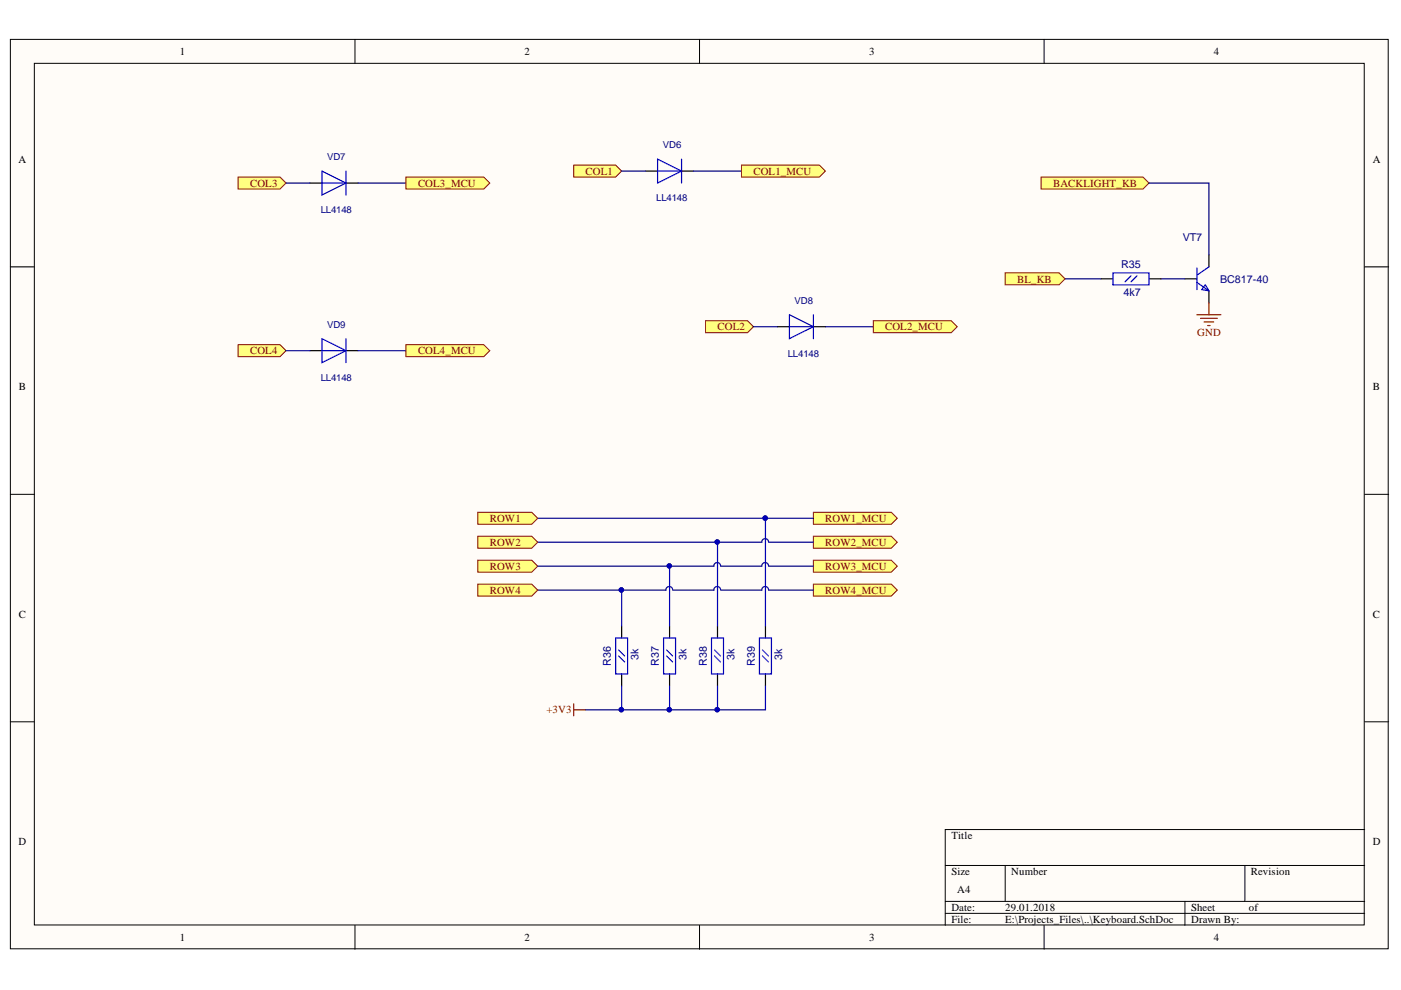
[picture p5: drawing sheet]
<svg xmlns="http://www.w3.org/2000/svg" width="297mm" height="210mm" viewBox="0 0 297 210" stroke-linecap="round" stroke-linejoin="round" font-family="sans-serif">
<defs><g id="words">
<g font-size="2.3">
<text x="38.1" y="11.7">1</text>
<text x="111.2" y="11.7">2</text>
<text x="184.3" y="11.7">3</text>
<text x="257.4" y="11.7">4</text>
<text x="3.9" y="34.5">A</text>
<text x="291.1" y="34.5">A</text>
<text x="4" y="82.7">B</text>
<text x="291.1" y="82.7">B</text>
<text x="4" y="131">C</text>
<text x="291.1" y="131">C</text>
<text x="3.9" y="179.2">D</text>
<text x="201.7" y="177.9">Title</text>
<text x="291.1" y="179.2">D</text>
<text x="201.7" y="185.6">Size</text>
<text x="214.4" y="185.6">Number</text>
<text x="265.2" y="185.6">Revision</text>
<text x="203" y="189.4">A4</text>
<text x="201.7" y="193.2">Date:</text>
<text x="201.7" y="195.7">File:</text>
<text x="213.1" y="193.2">29.01.2018</text>
<text x="213.1" y="195.7">E:\Projects_Files\..\Keyboard.SchDoc</text>
<text x="252.5" y="193.2">Sheet</text>
<text x="252.5" y="195.7">Drawn By:</text>
<text x="264.8" y="193.2">of</text>
<text x="38.1" y="199.5">1</text>
<text x="111.2" y="199.5">2</text>
<text x="184.3" y="199.5">3</text>
<text x="257.4" y="199.5">4</text>
</g>
<g font-size="2.3" fill="#800000">
<text x="53" y="39.5">COL3</text>
<text x="88.6" y="39.5">COL3_MCU</text>
<text x="124.2" y="37">COL1</text>
<text x="159.8" y="37">COL1_MCU</text>
<text x="223.3" y="39.5">BACKLIGHT_KB</text>
<text x="215.7" y="59.9">BL_KB</text>
<text x="152.1" y="70.1">COL2</text>
<text x="187.7" y="70.1">COL2_MCU</text>
<text x="253.8" y="71.3">GND</text>
<text x="53" y="75.1">COL4</text>
<text x="88.6" y="75.1">COL4_MCU</text>
<text x="103.9" y="110.7">ROW1</text>
<text x="175" y="110.7">ROW1_MCU</text>
<text x="103.9" y="115.8">ROW2</text>
<text x="175" y="115.8">ROW2_MCU</text>
<text x="103.9" y="125.9">ROW4</text>
<text x="103.9" y="120.8">ROW3</text>
<text x="175" y="120.8">ROW3_MCU</text>
<text x="175" y="125.9">ROW4_MCU</text>
<text x="115.9" y="151.2">+3V3</text>
</g>
<g font-size="2.3" fill="#000080">
<text x="250.8" y="51">VT7</text>
<text x="237.7" y="56.9">R35</text>
<text x="258.7" y="59.9">BC817-40</text>
<text x="238.2" y="62.7">4k7</text>
<text x="129.5" y="141.1" transform="rotate(-90 129.5 141.1)">R36</text>
<text x="135.4" y="140" transform="rotate(-90 135.4 140)">3k</text>
<text x="139.7" y="141.1" transform="rotate(-90 139.7 141.1)">R37</text>
<text x="145.5" y="140" transform="rotate(-90 145.5 140)">3k</text>
<text x="149.9" y="141.1" transform="rotate(-90 149.9 141.1)">R38</text>
<text x="155.7" y="140" transform="rotate(-90 155.7 140)">3k</text>
<text x="160" y="141.1" transform="rotate(-90 160 141.1)">R39</text>
<text x="165.8" y="140" transform="rotate(-90 165.8 140)">3k</text>
</g>
<g font-size="2" fill="#000080">
<text x="69.3" y="34">VD7</text>
<text x="140.6" y="31.4">VD6</text>
<text x="68" y="45.1">LL4148</text>
<text x="139.1" y="42.6">LL4148</text>
<text x="168.5" y="64.5">VD8</text>
<text x="69.3" y="69.5">VD9</text>
<text x="167" y="75.6">LL4148</text>
<text x="68" y="80.7">LL4148</text>
</g>
</g></defs>
<g fill="#fffcf8" stroke="#000" stroke-width=".21">
<path d="M2.2 8.4h292.1v192.8h-292.1z"/>
<path d="M7.3 13.4h281.9v182.7h-281.9z"/>
</g>
<g fill="none" stroke="#000" stroke-width=".21">
<path d="M75.3 8.4v5M148.3 8.4v5M221.4 8.4v5M2.2 56.6h5.1M289.3 56.6h5.1M2.2 104.8h5.1M289.3 104.8h5.1M2.2 153h5.1M289.3 153h5.1M289.3 175.9h-88.9v20.3M75.3 196.2v5.1M148.3 196.2v5.1"/>
<path d="M200.4 183.5h88.9M200.4 191.1h88.9M200.4 193.7h88.9M213.1 183.5v7.6M221.4 196.2v5.1M251.2 191.1v5.1M263.9 183.5v7.6"/>
</g>
<path d="M65.7 38.8h2.6M73.4 38.8h2.5M136.9 36.3h2.5M144.5 36.3h2.5M65.7 74.3h2.6M73.4 74.3h2.5M164.8 69.3h2.6M172.5 69.3h2.5" fill="none" stroke="#000" stroke-width=".25"/>
<path d="M68.3 36.3l5.1 2.5-5.1 2.6zM68.3 38.8h5.1M73.4 36.3v5.1M139.4 33.7l5.1 2.6-5.1 2.5zM139.4 36.3h5.1M144.5 33.7v5.1M68.3 71.8l5.1 2.5-5.1 2.6zM68.3 74.3h5.1M73.4 71.8v5.1M167.4 66.7l5.1 2.6-5.1 2.5zM167.4 69.3h5.1M172.5 66.7v5.1" fill="none" stroke="#00f" stroke-width=".25"/>
<g fill="#ffff80" stroke="#800000" stroke-width=".21">
<path d="M121.6 35h8.9l1.3 1.3-1.3 1.2h-8.9z" fill-rule="evenodd"/>
<path d="M149.6 68h8.9l1.2 1.3-1.2 1.2h-8.9z" fill-rule="evenodd"/>
<path d="M50.5 37.5h8.9l1.2 1.3-1.2 1.3h-8.9z" fill-rule="evenodd"/>
<path d="M50.5 73.1h8.9l1.2 1.2-1.2 1.3h-8.9z" fill-rule="evenodd"/>
</g>
<path d="M75.9 38.8h10.2M147 36.3h10.2M75.9 74.3h10.2M175 69.3h10.2" fill="none" stroke="#000080" stroke-width=".25"/>
<g fill="#ffff80" stroke="#800000" stroke-width=".21">
<path d="M157.2 35h16.5l1.3 1.3-1.3 1.2h-16.5z" fill-rule="evenodd"/>
<path d="M185.2 68h16.5l1.2 1.3-1.2 1.2h-16.5z" fill-rule="evenodd"/>
<path d="M86.1 37.5h16.5l1.2 1.3-1.2 1.3h-16.5z" fill-rule="evenodd"/>
<path d="M86.1 73.1h16.5l1.2 1.2-1.2 1.3h-16.5z" fill-rule="evenodd"/>
</g>
<path d="M131.8 132.7v2.6M142 132.7v2.6M152.1 132.7v2.6M162.3 132.7v2.6M131.8 142.9v2.5M142 142.9v2.5M152.1 142.9v2.5M162.3 142.9v2.5" fill="none" stroke="#000" stroke-width=".25"/>
<path d="M130.5 135.3h2.6v7.6h-2.6zM131.2 139.1l1.2 1.2M131.2 137.8l1.2 1.3M140.7 135.3h2.5v7.6h-2.5zM141.3 139.1l1.3 1.2M141.3 137.8l1.3 1.3M150.9 135.3h2.5v7.6h-2.5zM151.5 139.1l1.3 1.2M151.5 137.8l1.3 1.3M161 135.3h2.6v7.6h-2.6zM161.7 139.1l1.2 1.2M161.7 137.8l1.2 1.3" fill="none" stroke="#00f" stroke-width=".25"/>
<path d="M121.6 149.2v2.6M121.6 150.5h2.6" fill="none" stroke="#800000" stroke-width=".25"/>
<path d="M131.8 145.4v5.1h-7.6M142 145.4v5.1h-10.2M152.1 145.4v5.1h-10.1M162.3 145.4v5.1h-10.2" fill="none" stroke="#000080" stroke-width=".25"/>
<g fill="#000080" stroke="#000080" stroke-width=".21">
<circle cx="131.7" cy="150.5" r=".47"/>
<circle cx="141.9" cy="150.5" r=".47"/>
<circle cx="152.1" cy="150.5" r=".47"/>
</g>
<g fill="#ffff80" stroke="#800000" stroke-width=".21">
<path d="M172.5 108.6h16.5l1.2 1.3-1.2 1.3h-16.5z" fill-rule="evenodd"/>
<path d="M172.5 113.7h16.5l1.2 1.3-1.2 1.2h-16.5z" fill-rule="evenodd"/>
<path d="M172.5 118.8h16.5l1.2 1.2-1.2 1.3h-16.5z" fill-rule="evenodd"/>
<path d="M172.5 123.8h16.5l1.2 1.3-1.2 1.3h-16.5z" fill-rule="evenodd"/>
</g>
<path d="M114 115h38.1v17.7M114 109.9h48.3v22.8M114 125.1h17.8v7.6" fill="none" stroke="#000080" stroke-width=".25"/>
<g fill="#000080" stroke="#000080" stroke-width=".21">
<circle cx="131.7" cy="125.1" r=".47"/>
<circle cx="152.1" cy="114.9" r=".46"/>
<circle cx="162.2" cy="109.8" r=".47"/>
</g>
<g fill="#ffff80" stroke="#800000" stroke-width=".21">
<path d="M101.3 123.8h11.4l1.3 1.3-1.3 1.3h-11.4z" fill-rule="evenodd"/>
<path d="M101.3 118.8h11.4l1.3 1.2-1.3 1.3h-11.4z" fill-rule="evenodd"/>
</g>
<path d="M114 120h28v12.7" fill="none" stroke="#000080" stroke-width=".25"/>
<circle cx="141.9" cy="120" r=".46" fill="#000080" stroke="#000080" stroke-width=".21"/>
<g fill="#ffff80" stroke="#800000" stroke-width=".21">
<path d="M101.3 113.7h11.4l1.3 1.3-1.3 1.2h-11.4z" fill-rule="evenodd"/>
<path d="M101.3 108.6h11.4l1.3 1.3-1.3 1.3h-11.4z" fill-rule="evenodd"/>
</g>
<g fill="none" stroke="#000080" stroke-width=".25">
<path d="M162.3 109.9h10.2M162.9 115a.72 .72 0 0 0-.7-.8 .72 .72 0 0 0-.7 .8h-9.4M163.1 115h9.4M131.8 125.1h9.4M142 120h9.4M142.6 125.1a.72 .72 0 0 0-.7-.7 .72 .72 0 0 0-.7 .7M142.7 125.1h8.7M152.8 125.1a.72 .72 0 0 0-.7-.7 .72 .72 0 0 0-.8 .7M152.8 120a.72 .72 0 0 0-.7-.7 .72 .72 0 0 0-.8 .7M152.9 125.1h8.6M162.9 125.1a.72 .72 0 0 0-.7-.7 .72 .72 0 0 0-.7 .7M162.9 120a.72 .72 0 0 0-.7-.7 .72 .72 0 0 0-.7 .7h-8.6"/>
<path d="M163.1 125.1h9.4M163.1 120h9.4"/>
</g>
<g fill="#000080" stroke="#000080" stroke-width=".21">
<circle cx="131.7" cy="125.1" r=".47"/>
<circle cx="141.9" cy="120" r=".46"/>
<circle cx="152.1" cy="114.9" r=".46"/>
<circle cx="162.2" cy="109.8" r=".47"/>
</g>
<path d="M251.2 59.1h2.6M256.3 54v2.6M256.3 61.7v2.5" fill="none" stroke="#000" stroke-width=".25"/>
<path d="M253.8 59.9l2.5 1.8M253.8 56.8v4.6M256.3 56.6l-2.5 1.8M255.6 60.4l.7 1.3-1.5-.3z" fill="none" stroke="#00f" stroke-width=".25"/>
<path d="M220.7 37.5h21.6l1.3 1.3-1.3 1.3h-21.6z" fill-rule="evenodd" fill="#ffff80" stroke="#800000" stroke-width=".21"/>
<path d="M243.6 38.8h12.7v15.2M225.8 59.1h7.6M246.1 59.1h5.1" fill="none" stroke="#000080" stroke-width=".25"/>
<path d="M253.8 66.7h5.1M254.5 67.5h3.6M255.3 68.3h2M256.1 69h.5M256.3 64.2v2.5" fill="none" stroke="#800000" stroke-width=".25"/>
<path d="M213.1 57.8h11.4l1.3 1.3-1.3 1.3h-11.4z" fill-rule="evenodd" fill="#ffff80" stroke="#800000" stroke-width=".21"/>
<path d="M233.4 59.1h2.6M243.6 59.1h2.5" fill="none" stroke="#000" stroke-width=".25"/>
<path d="M236 57.8h7.6v2.6h-7.6zM239.8 58.5l-1.3 1.3M241.1 58.5l-1.3 1.3" fill="none" stroke="#00f" stroke-width=".25"/>
<path d="M60.6 38.8h5.1M131.8 36.3h5.1M60.6 74.3h5.1M159.7 69.3h5.1" fill="none" stroke="#000080" stroke-width=".25"/>
<use href="#words"/>
</svg>
